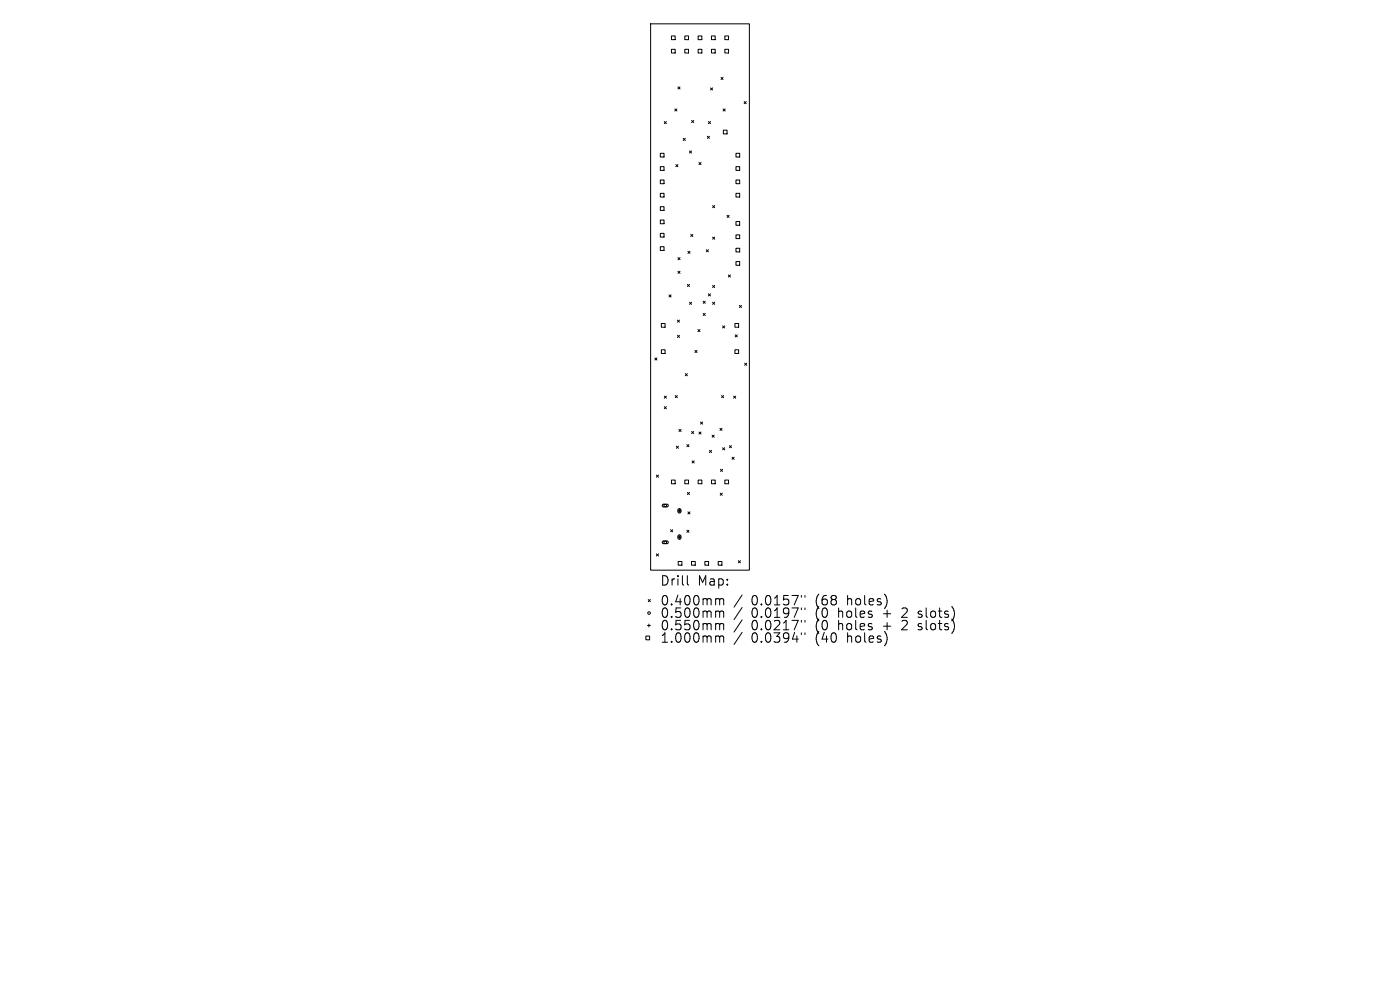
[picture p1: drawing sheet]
<svg xmlns="http://www.w3.org/2000/svg" width="297mm" height="210mm" viewBox="0 0 297 210" stroke-linecap="round" stroke-linejoin="round" font-family="sans-serif">
<defs><g id="words">
<g font-size="2.8">
<text x="140" y="124.5">Drill</text>
<text x="148" y="124.5">Map:</text>
<text x="140" y="128.7">0.400mm</text>
<text x="140" y="131.3">0.500mm</text>
<text x="159.4" y="128.7">0.0157&quot;</text>
<text x="159.4" y="131.3">0.0197&quot;</text>
<text x="173.1" y="128.7">(68</text>
<text x="173.1" y="131.3">(0</text>
<text x="178.1" y="131.3">holes</text>
<text x="180" y="128.7">holes)</text>
<text x="187.8" y="131.3">+</text>
<text x="192" y="131.3">2</text>
<text x="195.7" y="131.3">slots)</text>
<text x="140" y="134">0.550mm</text>
<text x="140" y="136.6">1.000mm</text>
<text x="159.4" y="134">0.0217&quot;</text>
<text x="159.4" y="136.6">0.0394&quot;</text>
<text x="173.1" y="134">(0</text>
<text x="173.1" y="136.6">(40</text>
<text x="178.1" y="134">holes</text>
<text x="180" y="136.6">holes)</text>
<text x="187.8" y="134">+</text>
<text x="192" y="134">2</text>
<text x="195.7" y="134">slots)</text>
</g>
</g></defs>
<g fill="none" stroke="#000" stroke-width=".21">
<path d="M138 5.1h21v115.8h-21zM142.4 7.6h.8v.8h-.8zM142.4 10.5h.8v.7h-.8zM143.8 18.4l.5 .5M144.3 18.4l-.5 .5M145.3 7.6h.8v.8h-.8zM145.3 10.5h.8v.7h-.8zM148.1 7.6h.8v.8h-.8zM148.1 10.5h.8v.7h-.8zM150.7 18.7l.5 .4M150.9 7.6h.8v.8h-.8zM150.9 10.5h.8v.7h-.8z"/>
<path d="M151.2 18.7l-.5 .4M153 16.4l.4 .5M153.4 16.4l-.4 .5M153.8 7.6h.8v.8h-.8zM153.8 10.5h.8v.7h-.8zM140.1 32.5h.8v.8h-.8zM140.1 35.4h.8v.7h-.8zM140.1 38.2h.8v.8h-.8zM140.9 25.8l.5 .4M141.4 25.8l-.5 .4M143.2 23.1l.4 .5M143.4 34.9l.4 .5"/>
<path d="M143.6 23.1l-.4 .5M143.8 34.9l-.4 .5M144.9 29.3l.5 .5M145.4 29.3l-.5 .5M146.3 32l.4 .5M146.7 32l-.4 .5M146.7 25.6l.5 .4M147.2 25.6l-.5 .4M148.3 34.5l.4 .4M148.7 34.5l-.4 .4M150.1 28.9l.4 .4M150.3 25.8l.4 .4"/>
<path d="M150.5 28.9l-.4 .4M150.7 25.8l-.4 .4M153.4 23.1l.5 .5M153.5 27.6h.7v.8h-.7zM153.9 23.1l-.5 .5M156.1 32.5h.8v.8h-.8zM156.1 35.4h.8v.7h-.8zM156.1 38.2h.8v.8h-.8zM157.9 21.5l.4 .5M158.3 21.5l-.4 .5M140.1 41h.8v.8h-.8zM140.1 43.8h.8v.8h-.8z"/>
<path d="M140.1 46.7h.8v.8h-.8zM140.1 49.5h.8v.8h-.8zM140.1 52.3h.8v.8h-.8zM143.8 54.6l.5 .5M143.8 57.5l.5 .5M144.3 54.6l-.5 .5M144.3 57.5l-.5 .5M145.9 53.3l.5 .5M146.4 53.3l-.5 .5M146.5 49.7l.5 .5M147 49.7l-.5 .5M149.8 53l.5 .4"/>
<path d="M150.3 53l-.5 .4M151.2 43.6l.4 .5M151.2 50.3l.4 .4M151.6 43.6l-.4 .5M151.6 50.3l-.4 .4M154.2 45.7l.5 .4M154.5 58.3l.5 .5M154.7 45.7l-.5 .4M155 58.3l-.5 .5M156.1 41h.8v.8h-.8zM156.1 47h.8v.8h-.8zM156.1 49.8h.8v.8h-.8z"/>
<path d="M156.1 52.7h.8v.7h-.8zM156.1 55.5h.8v.8h-.8zM138.9 75.9l.5 .5M139.4 75.9l-.5 .5M140.3 68.6h.8v.8h-.8zM140.3 74.2h.8v.8h-.8zM141.9 62.6l.5 .4M142.4 62.6l-.5 .4M143.7 67.9l.4 .4M143.7 71.1l.5 .5M144.1 67.9l-.4 .4M144.2 71.1l-.5 .5"/>
<path d="M145.4 79.3l.4 .4M145.8 79.3l-.4 .4M145.8 60.3l.5 .5M146.3 60.3l-.5 .5M146.3 64.1l.4 .5M146.7 64.1l-.4 .5M147.4 74.3l.5 .5M147.9 74.3l-.5 .5M148.1 69.9l.4 .5M148.5 69.9l-.4 .5M149.2 63.9l.4 .4M149.2 66.5l.4 .4"/>
<path d="M149.6 63.9l-.4 .4M149.6 66.5l-.4 .4M150.3 62.3l.4 .5M150.7 62.3l-.4 .5M151.2 60.6l.4 .4M151.2 64.1l.4 .5M151.6 60.6l-.4 .4M151.6 64.1l-.4 .5M153.3 69.1l.4 .5M153.7 69.1l-.4 .5M155.9 68.6h.8v.8h-.8zM155.9 74.2h.8v.8h-.8z"/>
<path d="M156 71l.4 .5M156.4 71l-.4 .5M156.9 64.8l.4 .4M157.3 64.8l-.4 .4M158 77l.4 .5M158.4 77l-.4 .5M140.9 84l.5 .5M140.9 86.3l.5 .4M141.4 84l-.5 .5M141.4 86.3l-.5 .4M143.2 83.9l.5 .5M143.5 94.6l.4 .5"/>
<path d="M143.7 83.9l-.5 .5M143.9 94.6l-.4 .5M144 91.1l.5 .4M144.5 91.1l-.5 .4M145.7 94.3l.5 .5M146.2 94.3l-.5 .5M146.7 91.5l.5 .5M146.8 97.8l.5 .4M147.2 91.5l-.5 .5M147.3 97.8l-.5 .4M148.3 91.6l.4 .5M148.6 89.5l.5 .5"/>
<path d="M148.7 91.6l-.4 .5M149.1 89.5l-.5 .5M150.5 95.5l.5 .5M151 95.5l-.5 .5M151.1 92.3l.4 .5M151.5 92.3l-.4 .5M152.7 90.9l.5 .4M152.8 99.6l.5 .4M153.1 83.9l.4 .5M153.2 90.9l-.5 .4M153.3 99.6l-.5 .4M153.3 95l.4 .4"/>
<path d="M153.5 83.9l-.4 .5M153.7 95l-.4 .4M154.7 94.5l.5 .5M155.2 94.5l-.5 .5M155.3 97l.4 .4M155.6 84l.5 .5M155.7 97l-.4 .4M156.1 84l-.5 .5M139.3 100.8l.4 .4M139.3 117.5l.4 .4M139.7 100.8l-.4 .4M139.7 117.5l-.4 .4"/>
<path d="M142.3 112.4l.4 .4M142.4 101.8h.8v.8h-.8zM142.7 112.4l-.4 .4M143.8 108.4h.6M143.8 113.9h.6M143.9 119.1h.8v.8h-.8zM144.1 108v.7M144.1 113.6v.6M145.3 101.8h.8v.8h-.8zM145.7 112.5l.5 .4M145.8 104.5l.5 .4M145.9 108.6l.5 .4"/>
<path d="M146.2 112.5l-.5 .4M146.3 104.5l-.5 .4M146.4 108.6l-.5 .4M146.7 119.1h.8v.8h-.8zM148.1 101.8h.8v.8h-.8zM149.5 119.1h.8v.8h-.8zM150.9 101.8h.8v.8h-.8zM152.4 119.1h.8v.8h-.8zM152.8 104.6l.4 .5M153.2 104.6l-.4 .5M153.8 101.8h.8v.8h-.8zM156.6 118.9l.5 .5"/>
<path d="M157.1 118.9l-.5 .5M137 134.9h.8v.8h-.8zM137.4 132.7h.6M137.5 127.2l.5 .4M137.7 132.4v.6M138 127.2l-.5 .4M145.8 122.1v1.7l.3 .3M152.1 127l.5 .1 .1 .2M152.1 129.6h.3l.3 .3M152.1 132.3h.3l.3 .3M152.1 134.9h.3l.3 .3M152.7 127.3l.3-.3 .4 .1 .1 1.2"/>
<path d="M152.7 127.3v1M152.7 129.9v1.1M152.7 132.6v1M152.7 135.2v1M152.7 129.9l.3-.3 .4 .1 .1 1.3M152.7 132.6l.3-.3 .4 .1 .1 1.2M152.7 135.2l.3-.3 .4 .1 .1 1.2M157.4 126.2l-1.7 2.6M157.4 128.9l-1.7 2.5M157.4 131.5l-1.7 2.6M157.4 134.1l-1.7 2.6M170 126.3v.4"/>
<path d="M170 129v.3M170 131.6v.4M170 134.2v.4M170.8 126.3v.4M170.8 129v.3M170.8 131.6v.4M170.8 134.2v.4M194.8 130.9l.2 .1M194.8 133.5l.2 .1M194.9 129.7v.5M194.9 132.4v.4"/>
<circle cx="141.1" cy="115" r=".28"/>
<circle cx="141.1" cy="107.2" r=".28"/>
<circle cx="137.7" cy="130" r=".28"/>
</g>
<path d="M140.6 107h.9l.3 .3-.3 .2h-.8l-.2-.2zM140.6 114.8h.9l.3 .3-.2 .2h-.9l-.2-.2zM143.9 108l.3-.1 .2 .2v.5l-.2 .2-.3-.2zM143.9 113.5h.3l.2 .2v.5l-.2 .2-.3-.2z" fill="none" stroke="#000" stroke-width=".22"/>
<use href="#words"/>
</svg>
